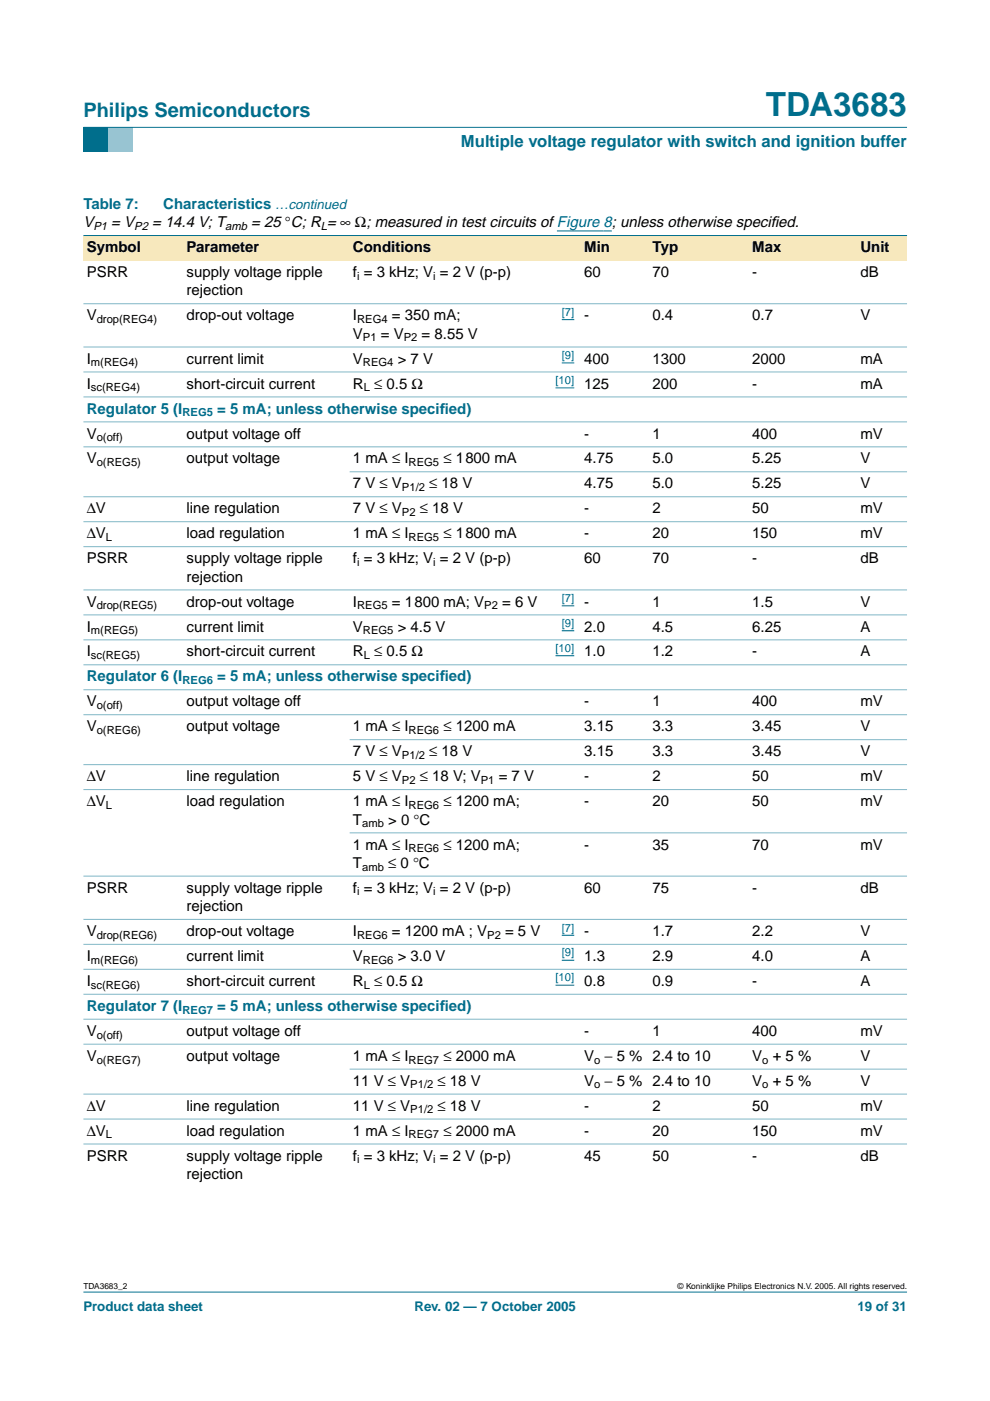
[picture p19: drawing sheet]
<svg xmlns="http://www.w3.org/2000/svg" width="210mm" height="297mm" viewBox="0 0 210 297" stroke-linecap="round" stroke-linejoin="round" font-family="sans-serif">
<defs><g id="words">
<text font-size="7.1" fill="#006e8c" x="162.4" y="24.7">TDA3683</text>
<text font-size="4.2" fill="#006e8c" x="17.7" y="24.9">Philips Semiconductors</text>
<text font-size="3.5" fill="#006e8c" x="97.7" y="31.1">Multiple voltage regulator with switch and ignition buffer</text>
<g font-size="3.2" fill="#006e8c">
<text x="17.7" y="44.3">Table 7:</text>
<text x="34.6" y="44.3">Characteristics …continued</text>
<text x="18.4" y="87.7">Regulator 5 (I</text>
<text x="46" y="87.7">= 5 mA; unless otherwise specif</text>
<text x="93.2" y="87.7">ied)</text>
<text x="18.4" y="144.5">Regulator 6 (I</text>
<text x="46" y="144.5">= 5 mA; unless otherwise specif</text>
<text x="93.2" y="144.5">ied)</text>
<text x="18.4" y="214.3">Regulator 7 (I</text>
<text x="46" y="214.3">= 5 mA; unless otherwise specif</text>
<text x="93.2" y="214.3">ied)</text>
</g>
<g font-size="3.2">
<text x="17.7" y="48.2">V</text>
<text x="18.4" y="53.5">Symbol</text>
<text x="23.6" y="48.2">= V</text>
<text x="32.3" y="48.2">= 14.4 V; T</text>
<text x="39.6" y="53.5">Parameter</text>
<text x="53.3" y="48.2">= 25 °C; R = ∞ Ω; measured in test circuits of Figure 8; unless otherwise specif</text>
<text x="74.8" y="53.5">Conditions</text>
<text x="123.9" y="53.5">Min</text>
<text x="138.3" y="53.5">Typ</text>
<text x="159.5" y="53.5">Max</text>
<text x="163.4" y="48.2">ied.</text>
<text x="182.4" y="53.5">Unit</text>
<text x="18.4" y="58.8">PSRR</text>
<text x="39.6" y="58.8">supply voltage ripple</text>
<text x="74.8" y="58.8">f = 3 kHz; V = 2 V (p-p)</text>
<text x="123.9" y="58.8">60</text>
<text x="138.3" y="58.8">70</text>
<text x="159.5" y="58.8">-</text>
<text x="182.4" y="58.8">dB</text>
<text x="39.6" y="62.6">rejection</text>
<text x="18.4" y="67.9">V</text>
<text x="39.6" y="67.9">drop-out voltage</text>
<text x="74.8" y="71.8">V</text>
<text x="74.8" y="67.9">I</text>
<text x="80.8" y="71.8">= V</text>
<text x="83.1" y="67.9">= 350 mA;</text>
<text x="89.4" y="71.8">= 8.55 V</text>
<text x="123.9" y="67.9">-</text>
<text x="138.3" y="67.9">0.4</text>
<text x="159.5" y="67.9">0.7</text>
<text x="182.4" y="67.9">V</text>
<text x="18.4" y="77.1">I</text>
<text x="39.6" y="77.1">current limit</text>
<text x="74.8" y="77.1">V</text>
<text x="84.3" y="77.1">&gt; 7 V</text>
<text x="123.9" y="77.1">400</text>
<text x="138.3" y="77.1">1300</text>
<text x="159.5" y="77.1">2000</text>
<text x="182.4" y="77.1">mA</text>
<text x="18.4" y="82.4">I</text>
<text x="39.6" y="82.4">short-circuit current</text>
<text x="74.8" y="82.4">R ≤ 0.5 Ω</text>
<text x="123.9" y="82.4">125</text>
<text x="138.3" y="82.4">200</text>
<text x="159.5" y="82.4">-</text>
<text x="182.4" y="82.4">mA</text>
<text x="18.4" y="93">V</text>
<text x="39.6" y="93">output voltage off</text>
<text x="123.9" y="93">-</text>
<text x="138.3" y="93">1</text>
<text x="159.5" y="93">400</text>
<text x="182.4" y="93">mV</text>
<text x="18.4" y="98.3">V</text>
<text x="39.6" y="98.3">output voltage</text>
<text x="74.8" y="98.3">1 mA ≤ I</text>
<text x="94" y="98.3">≤ 1800 mA</text>
<text x="123.9" y="98.3">4.75</text>
<text x="138.3" y="98.3">5.0</text>
<text x="159.5" y="98.3">5.25</text>
<text x="182.4" y="98.3">V</text>
<text x="74.8" y="103.6">7 V ≤ V</text>
<text x="91" y="103.6">≤ 18 V</text>
<text x="123.9" y="103.6">4.75</text>
<text x="138.3" y="103.6">5.0</text>
<text x="159.5" y="103.6">5.25</text>
<text x="182.4" y="103.6">V</text>
<text x="18.4" y="108.8">∆V</text>
<text x="39.6" y="108.8">line regulation</text>
<text x="74.8" y="108.8">7 V ≤ V</text>
<text x="89" y="108.8">≤ 18 V</text>
<text x="123.9" y="108.8">-</text>
<text x="138.3" y="108.8">2</text>
<text x="159.5" y="108.8">50</text>
<text x="182.4" y="108.8">mV</text>
<text x="18.4" y="119.4">PSRR</text>
<text x="18.4" y="114.1">∆V</text>
<text x="39.6" y="114.1">load regulation</text>
<text x="39.6" y="119.4">supply voltage ripple</text>
<text x="74.8" y="114.1">1 mA ≤ I</text>
<text x="74.8" y="119.4">f = 3 kHz; V = 2 V (p-p)</text>
<text x="94" y="114.1">≤ 1800 mA</text>
<text x="123.9" y="119.4">60</text>
<text x="123.9" y="114.1">-</text>
<text x="138.3" y="119.4">70</text>
<text x="138.3" y="114.1">20</text>
<text x="159.5" y="119.4">-</text>
<text x="159.5" y="114.1">150</text>
<text x="182.4" y="119.4">dB</text>
<text x="182.4" y="114.1">mV</text>
<text x="39.6" y="123.3">rejection</text>
<text x="18.4" y="128.6">V</text>
<text x="39.6" y="128.6">drop-out voltage</text>
<text x="74.8" y="128.6">I</text>
<text x="83.1" y="128.6">= 1800 mA; V</text>
<text x="106.5" y="128.6">= 6 V</text>
<text x="123.9" y="128.6">-</text>
<text x="138.3" y="128.6">1</text>
<text x="159.5" y="128.6">1.5</text>
<text x="182.4" y="128.6">V</text>
<text x="18.4" y="133.9">I</text>
<text x="39.6" y="133.9">current limit</text>
<text x="74.8" y="133.9">V</text>
<text x="84.3" y="133.9">&gt; 4.5 V</text>
<text x="123.9" y="133.9">2.0</text>
<text x="138.3" y="133.9">4.5</text>
<text x="159.5" y="133.9">6.25</text>
<text x="182.4" y="133.9">A</text>
<text x="18.4" y="139.2">I</text>
<text x="39.6" y="139.2">short-circuit current</text>
<text x="74.8" y="139.2">R ≤ 0.5 Ω</text>
<text x="123.9" y="139.2">1.0</text>
<text x="138.3" y="139.2">1.2</text>
<text x="159.5" y="139.2">-</text>
<text x="182.4" y="139.2">A</text>
<text x="18.4" y="149.8">V</text>
<text x="39.6" y="149.8">output voltage off</text>
<text x="123.9" y="149.8">-</text>
<text x="138.3" y="149.8">1</text>
<text x="159.5" y="149.8">400</text>
<text x="182.4" y="149.8">mV</text>
<text x="18.4" y="155.1">V</text>
<text x="39.6" y="155.1">output voltage</text>
<text x="74.8" y="155.1">1 mA ≤ I</text>
<text x="94" y="155.1">≤ 1200 mA</text>
<text x="123.9" y="155.1">3.15</text>
<text x="138.3" y="155.1">3.3</text>
<text x="159.5" y="155.1">3.45</text>
<text x="182.4" y="155.1">V</text>
<text x="74.8" y="160.4">7 V ≤ V</text>
<text x="91" y="160.4">≤ 18 V</text>
<text x="123.9" y="160.4">3.15</text>
<text x="138.3" y="160.4">3.3</text>
<text x="159.5" y="160.4">3.45</text>
<text x="182.4" y="160.4">V</text>
<text x="18.4" y="165.6">∆V</text>
<text x="39.6" y="165.6">line regulation</text>
<text x="74.8" y="165.6">5 V ≤ V</text>
<text x="89" y="165.6">≤ 18 V; V</text>
<text x="105.7" y="165.6">= 7 V</text>
<text x="123.9" y="165.6">-</text>
<text x="138.3" y="165.6">2</text>
<text x="159.5" y="165.6">50</text>
<text x="182.4" y="165.6">mV</text>
<text x="18.4" y="170.9">∆V</text>
<text x="39.6" y="170.9">load regulation</text>
<text x="74.8" y="170.9">1 mA ≤ I</text>
<text x="94" y="170.9">≤ 1200 mA;</text>
<text x="123.9" y="170.9">-</text>
<text x="138.3" y="170.9">20</text>
<text x="159.5" y="170.9">50</text>
<text x="182.4" y="170.9">mV</text>
<text x="74.8" y="174.8">T</text>
<text x="82.3" y="174.8">&gt; 0 °C</text>
<text x="74.8" y="184">T</text>
<text x="74.8" y="180.1">1 mA ≤ I</text>
<text x="82.3" y="184">≤ 0 °C</text>
<text x="94" y="180.1">≤ 1200 mA;</text>
<text x="123.9" y="180.1">-</text>
<text x="138.3" y="180.1">35</text>
<text x="159.5" y="180.1">70</text>
<text x="182.4" y="180.1">mV</text>
<text x="18.4" y="189.3">PSRR</text>
<text x="39.6" y="189.3">supply voltage ripple</text>
<text x="74.8" y="189.3">f = 3 kHz; V = 2 V (p-p)</text>
<text x="123.9" y="189.3">60</text>
<text x="138.3" y="189.3">75</text>
<text x="159.5" y="189.3">-</text>
<text x="182.4" y="189.3">dB</text>
<text x="39.6" y="193.2">rejection</text>
<text x="18.4" y="198.5">V</text>
<text x="18.4" y="203.7">I</text>
<text x="39.6" y="198.5">drop-out voltage</text>
<text x="39.6" y="203.7">current limit</text>
<text x="74.8" y="203.7">V</text>
<text x="74.8" y="198.5">I</text>
<text x="83.1" y="198.5">= 1200 mA ; V</text>
<text x="84.3" y="203.7">&gt; 3.0 V</text>
<text x="107.1" y="198.5">= 5 V</text>
<text x="123.9" y="198.5">-</text>
<text x="123.9" y="203.7">1.3</text>
<text x="138.3" y="198.5">1.7</text>
<text x="138.3" y="203.7">2.9</text>
<text x="159.5" y="198.5">2.2</text>
<text x="159.5" y="203.7">4.0</text>
<text x="182.4" y="198.5">V</text>
<text x="182.4" y="203.7">A</text>
<text x="18.4" y="209">I</text>
<text x="39.6" y="209">short-circuit current</text>
<text x="74.8" y="209">R ≤ 0.5 Ω</text>
<text x="123.9" y="209">0.8</text>
<text x="138.3" y="209">0.9</text>
<text x="159.5" y="209">-</text>
<text x="182.4" y="209">A</text>
<text x="18.4" y="219.6">V</text>
<text x="39.6" y="219.6">output voltage off</text>
<text x="123.9" y="219.6">-</text>
<text x="138.3" y="219.6">1</text>
<text x="159.5" y="219.6">400</text>
<text x="182.4" y="219.6">mV</text>
<text x="18.4" y="224.9">V</text>
<text x="39.6" y="224.9">output voltage</text>
<text x="74.8" y="224.9">1 mA ≤ I</text>
<text x="94" y="224.9">≤ 2000 mA</text>
<text x="123.9" y="224.9">V − 5 % 2.4 to 10</text>
<text x="159.5" y="224.9">V + 5 %</text>
<text x="182.4" y="224.9">V</text>
<text x="74.8" y="230.2">11 V ≤ V</text>
<text x="92.8" y="230.2">≤ 18 V</text>
<text x="123.9" y="230.2">V − 5 % 2.4 to 10</text>
<text x="159.5" y="230.2">V + 5 %</text>
<text x="182.4" y="230.2">V</text>
<text x="18.4" y="235.5">∆V</text>
<text x="39.6" y="235.5">line regulation</text>
<text x="74.8" y="235.5">11 V ≤ V</text>
<text x="92.8" y="235.5">≤ 18 V</text>
<text x="123.9" y="235.5">-</text>
<text x="138.3" y="235.5">2</text>
<text x="159.5" y="235.5">50</text>
<text x="182.4" y="235.5">mV</text>
<text x="18.4" y="240.8">∆V</text>
<text x="39.6" y="240.8">load regulation</text>
<text x="74.8" y="240.8">1 mA ≤ I</text>
<text x="94" y="240.8">≤ 2000 mA</text>
<text x="123.9" y="240.8">-</text>
<text x="138.3" y="240.8">20</text>
<text x="159.5" y="240.8">150</text>
<text x="182.4" y="240.8">mV</text>
<text x="18.4" y="246.1">PSRR</text>
<text x="39.6" y="250">rejection</text>
<text x="39.6" y="246.1">supply voltage ripple</text>
<text x="74.8" y="246.1">f = 3 kHz; V = 2 V (p-p)</text>
<text x="123.9" y="246.1">45</text>
<text x="138.3" y="246.1">50</text>
<text x="159.5" y="246.1">-</text>
<text x="182.4" y="246.1">dB</text>
</g>
<g font-size="2.8" fill="#006e8c">
<text x="17.7" y="278">Product data sheet</text>
<text x="87.9" y="278">Rev. 02 — 7 October 2005</text>
<text x="181.8" y="278">19 of 31</text>
</g>
<g font-size="2.4">
<text x="19.8" y="48.7">P1</text>
<text x="28.5" y="48.7">P2</text>
<text x="47.7" y="48.7">amb</text>
<text x="68" y="48.7">L</text>
<text x="75.7" y="59.3">i</text>
<text x="91.9" y="59.3">i</text>
<text x="20.5" y="68.5">drop(REG4)</text>
<text x="75.7" y="68.5">REG4</text>
<text x="19.3" y="77.7">m(REG4)</text>
<text x="77" y="72.4">P1</text>
<text x="77" y="77.7">REG4</text>
<text x="85.6" y="72.4">P2</text>
<text x="19.3" y="83">sc(REG4)</text>
<text x="77.1" y="83">L</text>
<text x="20.5" y="93.5">o(off)</text>
<text x="20.5" y="98.8">o(REG5)</text>
<text x="86.6" y="98.8">REG5</text>
<text x="85.2" y="104.1">P1/2</text>
<text x="85.2" y="109.4">P2</text>
<text x="22.5" y="114.7">L</text>
<text x="86.6" y="114.7">REG5</text>
<text x="75.7" y="120">i</text>
<text x="91.9" y="120">i</text>
<text x="20.5" y="129.2">drop(REG5)</text>
<text x="75.7" y="129.2">REG5</text>
<text x="102.7" y="129.2">P2</text>
<text x="19.3" y="134.5">m(REG5)</text>
<text x="77" y="134.5">REG5</text>
<text x="19.3" y="139.8">sc(REG5)</text>
<text x="77.1" y="139.8">L</text>
<text x="20.5" y="150.3">o(off)</text>
<text x="20.5" y="155.6">o(REG6)</text>
<text x="86.6" y="155.6">REG6</text>
<text x="85.2" y="160.9">P1/2</text>
<text x="85.2" y="166.2">P2</text>
<text x="101.9" y="166.2">P1</text>
<text x="22.5" y="171.5">L</text>
<text x="86.6" y="171.5">REG6</text>
<text x="76.8" y="175.4">amb</text>
<text x="76.8" y="184.6">amb</text>
<text x="86.6" y="180.7">REG6</text>
<text x="75.7" y="189.9">i</text>
<text x="91.9" y="189.9">i</text>
<text x="20.5" y="199">drop(REG6)</text>
<text x="75.7" y="199">REG6</text>
<text x="103.3" y="199">P2</text>
<text x="19.3" y="204.3">m(REG6)</text>
<text x="19.3" y="209.6">sc(REG6)</text>
<text x="77" y="204.3">REG6</text>
<text x="77.1" y="209.6">L</text>
<text x="20.5" y="220.2">o(off)</text>
<text x="20.5" y="225.5">o(REG7)</text>
<text x="86.6" y="225.5">REG7</text>
<text x="126" y="225.5">o</text>
<text x="161.6" y="225.5">o</text>
<text x="87" y="230.8">P1/2</text>
<text x="126" y="230.8">o</text>
<text x="161.6" y="230.8">o</text>
<text x="87" y="236.1">P1/2</text>
<text x="22.5" y="241.4">L</text>
<text x="86.6" y="241.4">REG7</text>
<text x="75.7" y="246.7">i</text>
<text x="91.9" y="246.7">i</text>
</g>
<g font-size="2.4" fill="#00f">
<text x="119.1" y="67">[7]</text>
<text x="119.1" y="76.1">[9]</text>
<text x="117.8" y="81.4">[10]</text>
<text x="119.1" y="127.7">[7]</text>
<text x="119.1" y="132.9">[9]</text>
<text x="117.8" y="138.2">[10]</text>
<text x="119.1" y="197.5">[7]</text>
<text x="119.1" y="202.8">[9]</text>
<text x="117.8" y="208.1">[10]</text>
</g>
<g font-size="2.4" fill="#006e8c">
<text x="38.7" y="88.3">REG5</text>
<text x="38.7" y="145.1">REG6</text>
<text x="38.7" y="214.9">REG7</text>
</g>
<g font-size="1.8">
<text x="17.7" y="273.4">TDA3683_2</text>
<text x="143.7" y="273.4">© Koninklijke Philips Electronics N.V. 2005. All rights reserved.</text>
</g>
</g></defs>
<path d="M17.7 273.9h174.6z" fill="#006e8c" stroke="#006e8c" stroke-width=".21"/>
<path d="M17.7 27h5.3v5.3h-5.3z" fill-rule="evenodd" fill="#006e8c"/>
<path d="M23 27h5.3v5.3h-5.3z" fill-rule="evenodd" fill="#96c4d6"/>
<path d="M17.7 27h174.6z" fill="#006e8c" stroke="#006e8c" stroke-width=".21"/>
<path d="M118.1 49h11.6M119.1 67.8h2.7M119.1 76.9h2.7M117.8 82.2h4M117.8 139h4M119.1 128.4h2.7M119.1 133.7h2.7M119.1 198.3h2.7M117.8 208.9h4M119.1 203.6h2.7" fill="none" stroke="#00f" stroke-width=".21"/>
<g fill="#f7e8bd">
<path d="M17.7 49.9h21.2v5.3h-21.2z" fill-rule="evenodd"/>
<path d="M38.9 49.9h35.2v5.3h-35.2z" fill-rule="evenodd"/>
<path d="M74.1 49.9h42.4v5.3h-42.4z" fill-rule="evenodd"/>
<path d="M116.5 49.9h6.7v5.3h-6.7z" fill-rule="evenodd"/>
<path d="M123.2 49.9h14.4v5.3h-14.4z" fill-rule="evenodd"/>
<path d="M137.6 49.9h21.2v5.3h-21.2z" fill-rule="evenodd"/>
<path d="M158.8 49.9h22.9v5.3h-22.9z" fill-rule="evenodd"/>
<path d="M181.7 49.9h10.6v5.3h-10.6z" fill-rule="evenodd"/>
</g>
<path d="M17.7 49.9h174.6z" fill="#006e8c" stroke="#006e8c" stroke-width=".21"/>
<g fill="#80b6c6" stroke="#80b6c6" stroke-width=".21">
<path d="M17.7 64.4h174.6z"/>
<path d="M17.7 73.6h174.6z"/>
<path d="M17.7 78.9h174.6z"/>
<path d="M17.7 84.2h174.6z"/>
<path d="M17.7 89.4h174.6z"/>
<path d="M17.7 94.7h174.6z"/>
<path d="M74.1 100h118.2z"/>
<path d="M17.7 105.3h174.6z"/>
<path d="M17.7 110.6h174.6z"/>
<path d="M17.7 115.9h174.6z"/>
<path d="M17.7 125.1h174.6z"/>
<path d="M17.7 130.4h174.6z"/>
<path d="M17.7 135.7h174.6z"/>
<path d="M17.7 141h174.6z"/>
<path d="M17.7 146.2h174.6z"/>
<path d="M17.7 151.5h174.6z"/>
<path d="M74.1 156.8h118.2z"/>
<path d="M17.7 162.1h174.6z"/>
<path d="M17.7 167.4h174.6z"/>
<path d="M74.1 176.6h118.2z"/>
<path d="M17.7 185.8h174.6z"/>
<path d="M17.7 194.9h174.6z"/>
<path d="M17.7 200.2h174.6z"/>
<path d="M17.7 205.5h174.6z"/>
<path d="M17.7 210.8h174.6z"/>
<path d="M17.7 216.1h174.6z"/>
<path d="M17.7 221.4h174.6z"/>
<path d="M74.1 226.7h118.2z"/>
<path d="M17.7 232h174.6z"/>
<path d="M17.7 237.3h174.6z"/>
<path d="M17.7 242.6h174.6z"/>
</g>
<use href="#words"/>
</svg>
